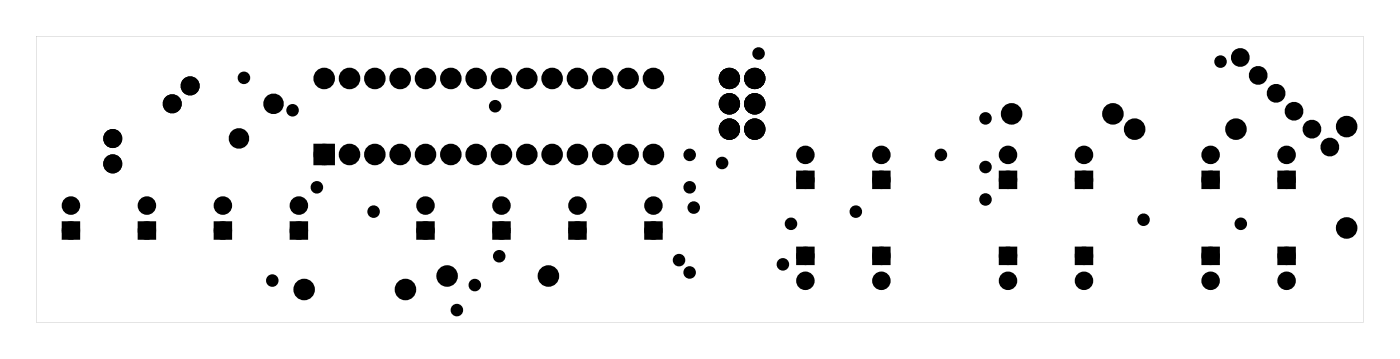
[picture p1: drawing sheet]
<svg xmlns="http://www.w3.org/2000/svg" width="140mm" height="36mm" viewBox="0 0 140 36" stroke-linecap="round" stroke-linejoin="round" font-family="sans-serif">
<g fill="#000">
<path d="M31.8 14.8h1.4v1.4h-1.4zM80.2 17.4h1.2v1.2h-1.2zM87.8 17.4h1.2v1.2h-1.2zM100.5 17.4h1.2v1.2h-1.2zM108.1 17.4h1.2v1.2h-1.2zM120.8 17.4h1.2v1.2h-1.2zM128.4 17.4h1.2v1.2h-1.2zM6.5 22.5h1.2v1.2h-1.2zM14.1 22.5h1.2v1.2h-1.2zM21.8 22.5h1.2v1.2h-1.2zM29.4 22.5h1.2v1.2h-1.2zM42.1 22.5h1.2v1.2h-1.2z"/>
<path d="M49.7 22.5h1.2v1.2h-1.2zM57.3 22.5h1.2v1.2h-1.2zM64.9 22.5h1.2v1.2h-1.2zM80.2 25h1.2v1.2h-1.2zM87.8 25h1.2v1.2h-1.2zM100.5 25h1.2v1.2h-1.2zM108.1 25h1.2v1.2h-1.2zM120.8 25h1.2v1.2h-1.2zM128.4 25h1.2v1.2h-1.2z"/>
<path d="M3.6 3.6h133.1v28.7h-133.1zM3.6 3.6v28.7h133.1v-28.7z"/>
</g>
<g fill="#000">
<circle cx="11.3" cy="16.4" r=".59"/>
<circle cx="11.3" cy="13.9" r=".59"/>
<circle cx="17.3" cy="10.4" r=".59"/>
<circle cx="19.1" cy="8.6" r=".59"/>
<circle cx="24" cy="13.9" r=".65"/>
<circle cx="24.5" cy="7.8" r=".35"/>
<circle cx="27.4" cy="10.4" r=".65"/>
<circle cx="29.3" cy="11.1" r=".35"/>
<circle cx="31.8" cy="18.8" r=".35"/>
<circle cx="32.5" cy="15.5" r=".7"/>
<circle cx="32.5" cy="7.9" r=".7"/>
<circle cx="35.1" cy="15.5" r=".7"/>
<circle cx="35.1" cy="7.9" r=".7"/>
<circle cx="37.6" cy="15.5" r=".7"/>
<circle cx="37.6" cy="7.9" r=".7"/>
<circle cx="40.1" cy="15.5" r=".7"/>
<circle cx="40.1" cy="7.9" r=".7"/>
<circle cx="42.7" cy="15.5" r=".7"/>
<circle cx="42.7" cy="7.9" r=".7"/>
<circle cx="45.2" cy="15.5" r=".7"/>
<circle cx="45.2" cy="7.9" r=".7"/>
<circle cx="47.8" cy="15.5" r=".7"/>
<circle cx="47.8" cy="7.9" r=".7"/>
<circle cx="49.7" cy="10.6" r=".35"/>
<circle cx="50.3" cy="15.5" r=".7"/>
<circle cx="50.3" cy="7.9" r=".7"/>
<circle cx="52.8" cy="15.5" r=".7"/>
<circle cx="52.8" cy="7.9" r=".7"/>
<circle cx="55.4" cy="15.5" r=".7"/>
<circle cx="55.4" cy="7.9" r=".7"/>
<circle cx="57.9" cy="15.5" r=".7"/>
<circle cx="57.9" cy="7.9" r=".7"/>
<circle cx="60.5" cy="15.5" r=".7"/>
<circle cx="60.5" cy="7.9" r=".7"/>
<circle cx="63" cy="15.5" r=".7"/>
<circle cx="63" cy="7.9" r=".7"/>
<circle cx="65.5" cy="15.5" r=".7"/>
<circle cx="65.5" cy="7.9" r=".7"/>
<circle cx="69.2" cy="15.5" r=".35"/>
<circle cx="69.2" cy="18.8" r=".35"/>
<circle cx="72.4" cy="16.3" r=".35"/>
<circle cx="73.2" cy="7.9" r=".72"/>
<circle cx="73.2" cy="12.9" r=".72"/>
<circle cx="73.2" cy="10.4" r=".72"/>
<circle cx="75.7" cy="7.9" r=".72"/>
<circle cx="75.7" cy="12.9" r=".72"/>
<circle cx="75.7" cy="10.4" r=".72"/>
<circle cx="76.1" cy="5.4" r=".35"/>
<circle cx="80.8" cy="18" r=".6"/>
<circle cx="80.8" cy="15.5" r=".6"/>
<circle cx="88.4" cy="18" r=".6"/>
<circle cx="88.4" cy="15.5" r=".6"/>
<circle cx="94.4" cy="15.5" r=".35"/>
<circle cx="98.8" cy="20" r=".35"/>
<circle cx="98.8" cy="16.7" r=".35"/>
<circle cx="98.8" cy="11.9" r=".35"/>
<circle cx="101.1" cy="18" r=".6"/>
<circle cx="101.1" cy="15.5" r=".6"/>
<circle cx="101.5" cy="11.4" r=".7"/>
<circle cx="108.7" cy="18" r=".6"/>
<circle cx="108.7" cy="15.5" r=".6"/>
<circle cx="111.6" cy="11.4" r=".7"/>
<circle cx="113.8" cy="12.9" r=".7"/>
<circle cx="121.4" cy="18" r=".6"/>
<circle cx="121.4" cy="15.5" r=".6"/>
<circle cx="122.4" cy="6.2" r=".35"/>
<circle cx="124" cy="12.9" r=".7"/>
<circle cx="124.4" cy="5.8" r=".66"/>
<circle cx="126.2" cy="7.6" r=".66"/>
<circle cx="128" cy="9.4" r=".66"/>
<circle cx="129" cy="18" r=".6"/>
<circle cx="129" cy="15.5" r=".6"/>
<circle cx="129.8" cy="11.1" r=".66"/>
<circle cx="131.6" cy="12.9" r=".66"/>
<circle cx="133.4" cy="14.7" r=".66"/>
<circle cx="135.1" cy="12.7" r=".7"/>
<circle cx="7.1" cy="20.6" r=".6"/>
<circle cx="7.1" cy="23.1" r=".6"/>
<circle cx="14.7" cy="23.1" r=".6"/>
<circle cx="14.7" cy="20.6" r=".6"/>
<circle cx="22.4" cy="23.1" r=".6"/>
<circle cx="22.4" cy="20.6" r=".6"/>
<circle cx="27.3" cy="28.1" r=".35"/>
<circle cx="30" cy="23.1" r=".6"/>
<circle cx="30" cy="20.6" r=".6"/>
<circle cx="30.5" cy="29" r=".7"/>
<circle cx="37.5" cy="21.2" r=".35"/>
<circle cx="40.7" cy="29" r=".7"/>
<circle cx="42.7" cy="23.1" r=".6"/>
<circle cx="42.7" cy="20.6" r=".6"/>
<circle cx="44.8" cy="27.7" r=".7"/>
<circle cx="45.8" cy="31.1" r=".35"/>
<circle cx="47.6" cy="28.6" r=".35"/>
<circle cx="50.1" cy="25.7" r=".35"/>
<circle cx="50.3" cy="20.6" r=".6"/>
<circle cx="50.3" cy="23.1" r=".6"/>
<circle cx="55" cy="27.7" r=".7"/>
<circle cx="57.9" cy="23.1" r=".6"/>
<circle cx="57.9" cy="20.6" r=".6"/>
<circle cx="65.5" cy="23.1" r=".6"/>
<circle cx="65.5" cy="20.6" r=".6"/>
<circle cx="68.1" cy="26.1" r=".35"/>
<circle cx="69.2" cy="27.3" r=".35"/>
<circle cx="69.6" cy="20.8" r=".35"/>
<circle cx="78.5" cy="26.5" r=".35"/>
<circle cx="79.3" cy="22.4" r=".35"/>
<circle cx="80.8" cy="28.1" r=".6"/>
<circle cx="80.8" cy="25.6" r=".6"/>
<circle cx="85.8" cy="21.2" r=".35"/>
<circle cx="88.4" cy="28.1" r=".6"/>
<circle cx="88.4" cy="25.6" r=".6"/>
<circle cx="101.1" cy="28.1" r=".6"/>
<circle cx="101.1" cy="25.6" r=".6"/>
<circle cx="108.7" cy="28.1" r=".6"/>
<circle cx="108.7" cy="25.6" r=".6"/>
<circle cx="114.7" cy="22" r=".35"/>
<circle cx="121.4" cy="28.1" r=".6"/>
<circle cx="121.4" cy="25.6" r=".6"/>
<circle cx="124.4" cy="22.4" r=".35"/>
<circle cx="129" cy="28.1" r=".6"/>
<circle cx="129" cy="25.6" r=".6"/>
<circle cx="135.1" cy="22.8" r=".7"/>
</g>
<g fill="none" stroke="#000" stroke-width=".55">
<circle cx="24.5" cy="7.8" r=".35"/>
<circle cx="29.3" cy="11.1" r=".35"/>
<circle cx="31.8" cy="18.8" r=".35"/>
<circle cx="49.7" cy="10.6" r=".35"/>
<circle cx="69.2" cy="15.5" r=".35"/>
<circle cx="69.2" cy="18.8" r=".35"/>
<circle cx="72.4" cy="16.3" r=".35"/>
<circle cx="76.1" cy="5.4" r=".35"/>
<circle cx="94.4" cy="15.5" r=".35"/>
<circle cx="98.8" cy="16.7" r=".35"/>
<circle cx="98.8" cy="20" r=".35"/>
<circle cx="98.8" cy="11.9" r=".35"/>
<circle cx="122.4" cy="6.2" r=".35"/>
<circle cx="27.3" cy="28.1" r=".35"/>
<circle cx="37.5" cy="21.2" r=".35"/>
<circle cx="45.8" cy="31.1" r=".35"/>
<circle cx="47.6" cy="28.6" r=".35"/>
<circle cx="50.1" cy="25.7" r=".35"/>
<circle cx="68.1" cy="26.1" r=".35"/>
<circle cx="69.2" cy="27.3" r=".35"/>
<circle cx="69.6" cy="20.8" r=".35"/>
<circle cx="78.5" cy="26.5" r=".35"/>
<circle cx="79.3" cy="22.4" r=".35"/>
<circle cx="85.8" cy="21.2" r=".35"/>
<circle cx="114.7" cy="22" r=".35"/>
<circle cx="124.4" cy="22.4" r=".35"/>
</g>
<g fill="none" stroke="#000" stroke-width=".56">
<circle cx="124.4" cy="5.8" r=".66"/>
<circle cx="126.2" cy="7.6" r=".66"/>
<circle cx="128" cy="9.4" r=".66"/>
<circle cx="129.8" cy="11.1" r=".66"/>
<circle cx="131.6" cy="12.9" r=".66"/>
<circle cx="133.4" cy="14.7" r=".66"/>
</g>
<g fill="none" stroke="#000" stroke-width=".73" stroke-linecap="butt">
<circle cx="11.3" cy="16.4" r=".59"/>
<circle cx="11.3" cy="13.9" r=".59"/>
<circle cx="17.3" cy="10.4" r=".59"/>
<circle cx="19.1" cy="8.6" r=".59"/>
</g>
<g fill="none" stroke="#000" stroke-width=".69" stroke-linecap="butt">
<circle cx="73.2" cy="7.9" r=".72"/>
<circle cx="73.2" cy="10.4" r=".72"/>
<circle cx="73.2" cy="12.9" r=".72"/>
<circle cx="75.7" cy="7.9" r=".72"/>
<circle cx="75.7" cy="10.4" r=".72"/>
<circle cx="75.7" cy="12.9" r=".72"/>
</g>
<g fill="none" stroke="#000" stroke-width=".75" stroke-linecap="butt">
<circle cx="24" cy="13.9" r=".65"/>
<circle cx="27.4" cy="10.4" r=".65"/>
</g>
<g fill="none" stroke="#000" stroke-width=".76" stroke-linecap="butt">
<path d="M31.8 14.8h1.4v1.4h-1.4z"/>
<circle cx="32.5" cy="7.9" r=".7"/>
<circle cx="32.5" cy="15.5" r=".7"/>
<circle cx="35.1" cy="7.9" r=".7"/>
<circle cx="35.1" cy="15.5" r=".7"/>
<circle cx="37.6" cy="7.9" r=".7"/>
<circle cx="37.6" cy="15.5" r=".7"/>
<circle cx="40.1" cy="7.9" r=".7"/>
<circle cx="40.1" cy="15.5" r=".7"/>
<circle cx="42.7" cy="7.9" r=".7"/>
<circle cx="42.7" cy="15.5" r=".7"/>
<circle cx="45.2" cy="7.9" r=".7"/>
<circle cx="45.2" cy="15.5" r=".7"/>
<circle cx="47.8" cy="7.9" r=".7"/>
<circle cx="47.8" cy="15.5" r=".7"/>
<circle cx="50.3" cy="7.9" r=".7"/>
<circle cx="50.3" cy="15.5" r=".7"/>
<circle cx="52.8" cy="7.9" r=".7"/>
<circle cx="52.8" cy="15.5" r=".7"/>
<circle cx="55.4" cy="7.9" r=".7"/>
<circle cx="55.4" cy="15.5" r=".7"/>
<circle cx="57.9" cy="7.9" r=".7"/>
<circle cx="57.9" cy="15.5" r=".7"/>
<circle cx="60.5" cy="7.9" r=".7"/>
<circle cx="60.5" cy="15.5" r=".7"/>
<circle cx="63" cy="7.9" r=".7"/>
<circle cx="63" cy="15.5" r=".7"/>
<circle cx="65.5" cy="7.9" r=".7"/>
<circle cx="65.5" cy="15.5" r=".7"/>
<circle cx="101.5" cy="11.4" r=".7"/>
<circle cx="111.6" cy="11.4" r=".7"/>
<circle cx="113.8" cy="12.9" r=".7"/>
<circle cx="124" cy="12.9" r=".7"/>
<circle cx="135.1" cy="12.7" r=".7"/>
<circle cx="30.5" cy="29" r=".7"/>
<circle cx="40.7" cy="29" r=".7"/>
<circle cx="44.8" cy="27.7" r=".7"/>
<circle cx="55" cy="27.7" r=".7"/>
<circle cx="135.1" cy="22.8" r=".7"/>
</g>
<g fill="none" stroke="#000" stroke-width=".65" stroke-linecap="butt">
<path d="M80.2 17.4h1.2v1.2h-1.2zM87.8 17.4h1.2v1.2h-1.2zM100.5 17.4h1.2v1.2h-1.2zM108.1 17.4h1.2v1.2h-1.2zM120.8 17.4h1.2v1.2h-1.2zM128.4 17.4h1.2v1.2h-1.2zM6.5 22.5h1.2v1.2h-1.2zM14.1 22.5h1.2v1.2h-1.2zM21.8 22.5h1.2v1.2h-1.2zM29.4 22.5h1.2v1.2h-1.2zM42.1 22.5h1.2v1.2h-1.2zM49.7 22.5h1.2v1.2h-1.2z"/>
<path d="M57.3 22.5h1.2v1.2h-1.2zM64.9 22.5h1.2v1.2h-1.2zM80.2 25h1.2v1.2h-1.2zM87.8 25h1.2v1.2h-1.2zM100.5 25h1.2v1.2h-1.2zM108.1 25h1.2v1.2h-1.2zM120.8 25h1.2v1.2h-1.2zM128.4 25h1.2v1.2h-1.2z"/>
<circle cx="80.8" cy="18" r=".6"/>
<circle cx="80.8" cy="15.5" r=".6"/>
<circle cx="88.4" cy="18" r=".6"/>
<circle cx="88.4" cy="15.5" r=".6"/>
<circle cx="101.1" cy="18" r=".6"/>
<circle cx="101.1" cy="15.5" r=".6"/>
<circle cx="108.7" cy="18" r=".6"/>
<circle cx="108.7" cy="15.5" r=".6"/>
<circle cx="121.4" cy="18" r=".6"/>
<circle cx="121.4" cy="15.5" r=".6"/>
<circle cx="129" cy="18" r=".6"/>
<circle cx="129" cy="15.5" r=".6"/>
<circle cx="7.1" cy="23.1" r=".6"/>
<circle cx="7.1" cy="20.6" r=".6"/>
<circle cx="14.7" cy="23.1" r=".6"/>
<circle cx="14.7" cy="20.6" r=".6"/>
<circle cx="22.4" cy="23.1" r=".6"/>
<circle cx="22.4" cy="20.6" r=".6"/>
<circle cx="30" cy="23.1" r=".6"/>
<circle cx="30" cy="20.6" r=".6"/>
<circle cx="42.7" cy="23.1" r=".6"/>
<circle cx="42.7" cy="20.6" r=".6"/>
<circle cx="50.3" cy="23.1" r=".6"/>
<circle cx="50.3" cy="20.6" r=".6"/>
<circle cx="57.9" cy="23.1" r=".6"/>
<circle cx="57.9" cy="20.6" r=".6"/>
<circle cx="65.5" cy="23.1" r=".6"/>
<circle cx="65.5" cy="20.6" r=".6"/>
<circle cx="80.8" cy="28.1" r=".6"/>
<circle cx="80.8" cy="25.6" r=".6"/>
<circle cx="88.4" cy="28.1" r=".6"/>
<circle cx="88.4" cy="25.6" r=".6"/>
<circle cx="101.1" cy="28.1" r=".6"/>
<circle cx="101.1" cy="25.6" r=".6"/>
<circle cx="108.7" cy="28.1" r=".6"/>
<circle cx="108.7" cy="25.6" r=".6"/>
<circle cx="121.4" cy="28.1" r=".6"/>
<circle cx="121.4" cy="25.6" r=".6"/>
<circle cx="129" cy="28.1" r=".6"/>
<circle cx="129" cy="25.6" r=".6"/>
</g>
</svg>
